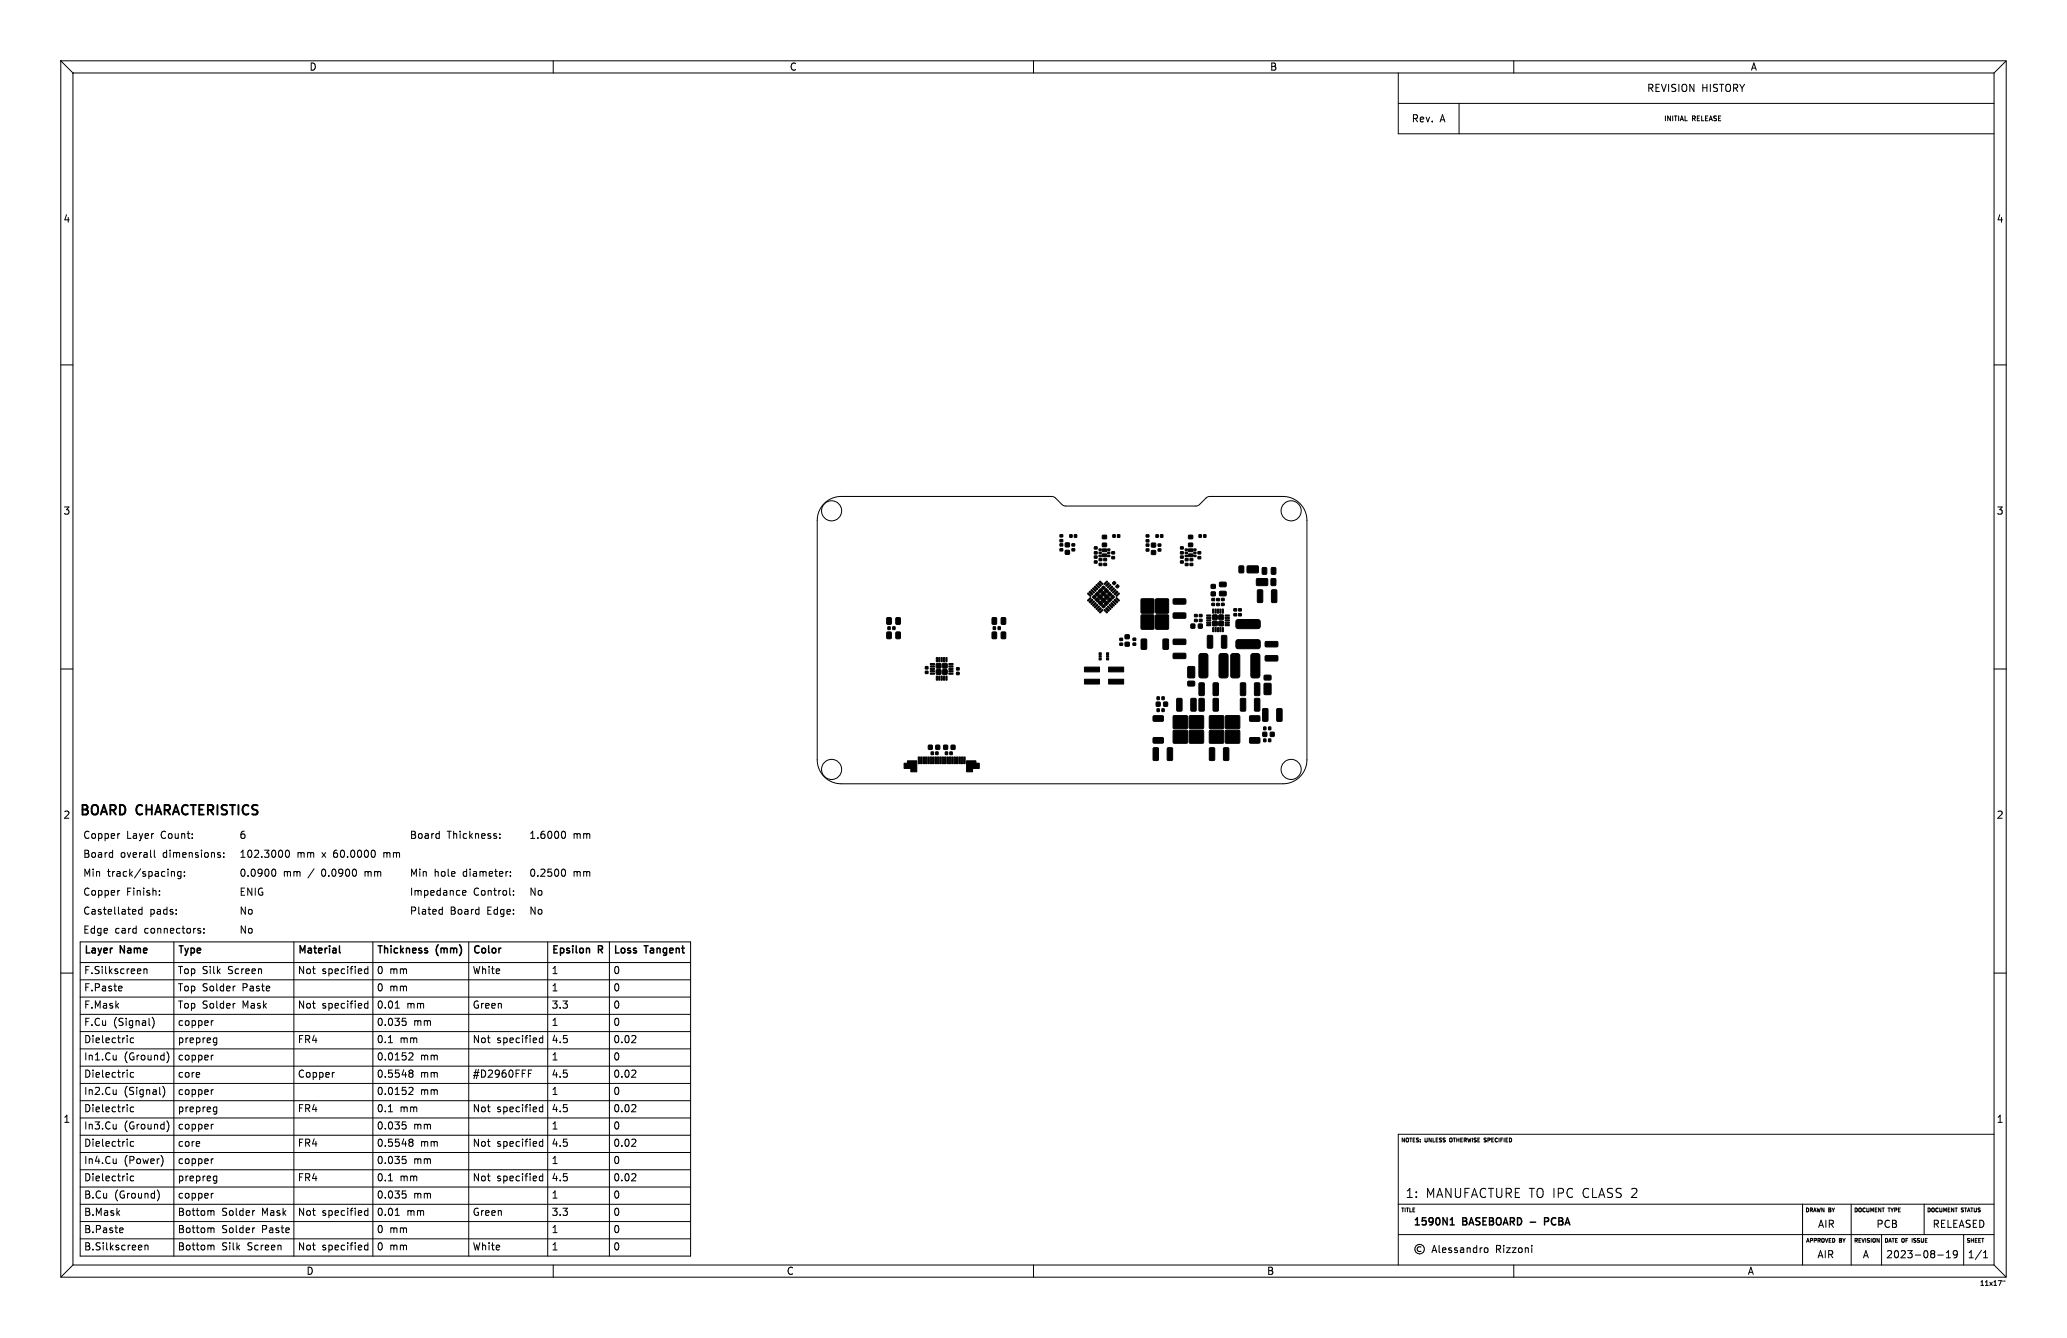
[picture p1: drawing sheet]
<svg xmlns="http://www.w3.org/2000/svg" width="432mm" height="279mm" viewBox="0 0 432 279" stroke-linecap="round" stroke-linejoin="round" font-family="sans-serif">
<defs><g id="words">
<g font-size="2.8">
<text x="16.5" y="171.2">BOARD</text>
<text x="28.6" y="171.2">CHARACTERISTICS</text>
</g>
<g font-size="2.7">
<text x="293.5" y="250.3">1:</text>
<text x="297.8" y="250.3">MANUFACTURE TO IPC CLASS 2</text>
</g>
<g font-size="2.1">
<text x="64.6" y="14.9">D</text>
<text x="164.9" y="14.9">C</text>
<text x="265.2" y="14.9">B</text>
<text x="365.7" y="14.9">A</text>
<text x="344" y="19.4">REVISION HISTORY</text>
<text x="294.2" y="25.7">Rev.</text>
<text x="300.1" y="25.7">A</text>
<text x="13.2" y="46.7">4</text>
<text x="417" y="46.7">4</text>
<text x="13.2" y="107.7">3</text>
<text x="417" y="107.7">3</text>
<text x="13.2" y="171.2">2</text>
<text x="417" y="171.2">2</text>
<text x="17.3" y="179.6">Board</text>
<text x="17.3" y="175.6">Copper</text>
<text x="25.2" y="179.6">overall</text>
<text x="26.5" y="175.6">Layer</text>
<text x="33.9" y="175.6">Count:</text>
<text x="34.3" y="179.6">dimensions:</text>
<text x="49.9" y="175.6">6</text>
<text x="49.9" y="179.6">102.3000</text>
<text x="62.1" y="179.6">mm</text>
<text x="67.5" y="179.6">x</text>
<text x="70.2" y="179.6">60.0000</text>
<text x="80.9" y="179.6">mm</text>
<text x="85.5" y="175.6">Board</text>
<text x="93.4" y="175.6">Thickness:</text>
<text x="110.4" y="175.6">1.6000</text>
<text x="119.7" y="175.6">mm</text>
<text x="17.3" y="183.5">Min</text>
<text x="22.5" y="183.5">track/spacing:</text>
<text x="49.9" y="183.5">0.0900</text>
<text x="59.2" y="183.5">mm</text>
<text x="64.7" y="183.5">/</text>
<text x="67.7" y="183.5">0.0900</text>
<text x="77" y="183.5">mm</text>
<text x="85.5" y="183.5">Min</text>
<text x="90.7" y="183.5">hole</text>
<text x="97" y="183.5">diameter:</text>
<text x="110.4" y="183.5">0.2500</text>
<text x="119.7" y="183.5">mm</text>
<text x="17.3" y="191.4">Castellated</text>
<text x="17.3" y="187.5">Copper</text>
<text x="26.5" y="187.5">Finish:</text>
<text x="31.3" y="191.4">pads:</text>
<text x="49.9" y="191.4">No</text>
<text x="49.9" y="187.5">ENIG</text>
<text x="85.5" y="191.4">Plated</text>
<text x="85.5" y="187.5">Impedance</text>
<text x="94.1" y="191.4">Board</text>
<text x="98.9" y="187.5">Control:</text>
<text x="102" y="191.4">Edge:</text>
<text x="110.4" y="187.5">No</text>
<text x="110.4" y="191.4">No</text>
<text x="17.3" y="195.4">Edge</text>
<text x="24" y="195.4">card</text>
<text x="30.4" y="195.4">connectors:</text>
<text x="49.9" y="195.4">No</text>
<text x="17.5" y="199.8">Layer</text>
<text x="17.5" y="203.5">F.Silkscreen</text>
<text x="25.2" y="199.8">Name</text>
<text x="37.1" y="199.8">Type</text>
<text x="37.1" y="203.5">Top Silk</text>
<text x="47.4" y="203.5">Screen</text>
<text x="62.1" y="199.8">Material</text>
<text x="62.1" y="203.5">Not</text>
<text x="67.1" y="203.5">specified</text>
<text x="78.6" y="203.5">0 mm</text>
<text x="78.6" y="199.8">Thickness</text>
<text x="91.2" y="199.8">(mm)</text>
<text x="98.7" y="199.8">Color</text>
<text x="98.7" y="203.5">White</text>
<text x="115.2" y="199.8">Epsilon</text>
<text x="115.2" y="203.5">1</text>
<text x="125.1" y="199.8">R</text>
<text x="128.1" y="203.5">0</text>
<text x="128.1" y="199.8">Loss</text>
<text x="134.8" y="199.8">Tangent</text>
<text x="17.5" y="207.2">F.Paste</text>
<text x="37.1" y="207.2">Top Solder</text>
<text x="50.4" y="207.2">Paste</text>
<text x="78.6" y="207.2">0 mm</text>
<text x="115.2" y="207.2">1</text>
<text x="128.1" y="207.2">0</text>
<text x="17.5" y="210.8">F.Mask</text>
<text x="17.5" y="214.4">F.Cu</text>
<text x="23.5" y="214.4">(Signal)</text>
<text x="37.1" y="210.8">Top Solder</text>
<text x="37.1" y="214.4">copper</text>
<text x="50.4" y="210.8">Mask</text>
<text x="62.1" y="210.8">Not</text>
<text x="67.1" y="210.8">specified</text>
<text x="78.6" y="210.8">0.01</text>
<text x="78.6" y="214.4">0.035</text>
<text x="84.8" y="210.8">mm</text>
<text x="86.2" y="214.4">mm</text>
<text x="98.7" y="210.8">Green</text>
<text x="115.2" y="210.8">3.3</text>
<text x="115.2" y="214.4">1</text>
<text x="128.1" y="210.8">0</text>
<text x="128.1" y="214.4">0</text>
<text x="17.5" y="218">Dielectric</text>
<text x="17.5" y="221.6">In1.Cu</text>
<text x="25.7" y="221.6">(Ground)</text>
<text x="37.1" y="218">prepreg</text>
<text x="37.1" y="221.6">copper</text>
<text x="62.1" y="218">FR4</text>
<text x="78.6" y="221.6">0.0152</text>
<text x="78.6" y="218">0.1</text>
<text x="83.4" y="218">mm</text>
<text x="87.6" y="221.6">mm</text>
<text x="98.7" y="218">Not</text>
<text x="103.6" y="218">specified</text>
<text x="115.2" y="221.6">1</text>
<text x="115.2" y="218">4.5</text>
<text x="128.1" y="221.6">0</text>
<text x="128.1" y="218">0.02</text>
<text x="17.5" y="225.2">Dielectric</text>
<text x="37.1" y="225.2">core</text>
<text x="62.1" y="225.2">Copper</text>
<text x="78.6" y="225.2">0.5548</text>
<text x="87.6" y="225.2">mm</text>
<text x="98.7" y="225.2">#D2960FFF</text>
<text x="115.2" y="225.2">4.5</text>
<text x="128.1" y="225.2">0.02</text>
<text x="17.5" y="232.4">Dielectric</text>
<text x="17.5" y="228.8">In2.Cu</text>
<text x="25.7" y="228.8">(Signal)</text>
<text x="37.1" y="232.4">prepreg</text>
<text x="37.1" y="228.8">copper</text>
<text x="62.1" y="232.4">FR4</text>
<text x="78.6" y="232.4">0.1</text>
<text x="78.6" y="228.8">0.0152</text>
<text x="83.4" y="232.4">mm</text>
<text x="87.6" y="228.8">mm</text>
<text x="98.7" y="232.4">Not</text>
<text x="103.6" y="232.4">specified</text>
<text x="115.2" y="228.8">1</text>
<text x="115.2" y="232.4">4.5</text>
<text x="128.1" y="228.8">0</text>
<text x="128.1" y="232.4">0.02</text>
<text x="13.2" y="234.7">1</text>
<text x="17.5" y="236">In3.Cu</text>
<text x="17.5" y="239.6">Dielectric</text>
<text x="25.7" y="236">(Ground)</text>
<text x="37.1" y="236">copper</text>
<text x="37.1" y="239.6">core</text>
<text x="62.1" y="239.6">FR4</text>
<text x="78.6" y="236">0.035</text>
<text x="78.6" y="239.6">0.5548</text>
<text x="86.2" y="236">mm</text>
<text x="87.6" y="239.6">mm</text>
<text x="98.7" y="239.6">Not</text>
<text x="103.6" y="239.6">specified</text>
<text x="115.2" y="236">1</text>
<text x="115.2" y="239.6">4.5</text>
<text x="128.1" y="239.6">0.02</text>
<text x="128.1" y="236">0</text>
<text x="417" y="234.7">1</text>
<text x="17.5" y="243.2">In4.Cu</text>
<text x="25.7" y="243.2">(Power)</text>
<text x="37.1" y="243.2">copper</text>
<text x="78.6" y="243.2">0.035</text>
<text x="86.2" y="243.2">mm</text>
<text x="115.2" y="243.2">1</text>
<text x="128.1" y="243.2">0</text>
<text x="17.5" y="250.4">B.Cu</text>
<text x="17.5" y="246.8">Dielectric</text>
<text x="23.7" y="250.4">(Ground)</text>
<text x="37.1" y="246.8">prepreg</text>
<text x="37.1" y="250.4">copper</text>
<text x="62.1" y="246.8">FR4</text>
<text x="78.6" y="250.4">0.035</text>
<text x="78.6" y="246.8">0.1</text>
<text x="83.4" y="246.8">mm</text>
<text x="86.2" y="250.4">mm</text>
<text x="98.7" y="246.8">Not</text>
<text x="103.6" y="246.8">specified</text>
<text x="115.2" y="246.8">4.5</text>
<text x="115.2" y="250.4">1</text>
<text x="128.1" y="246.8">0.02</text>
<text x="128.1" y="250.4">0</text>
<text x="17.5" y="257.6">B.Paste</text>
<text x="17.5" y="254">B.Mask</text>
<text x="37.1" y="257.6">Bottom</text>
<text x="37.1" y="254">Bottom</text>
<text x="46.1" y="257.6">Solder</text>
<text x="46.1" y="254">Solder</text>
<text x="54.4" y="257.6">Paste</text>
<text x="54.4" y="254">Mask</text>
<text x="62.1" y="254">Not</text>
<text x="67.1" y="254">specified</text>
<text x="78.6" y="254">0.01</text>
<text x="78.6" y="257.6">0 mm</text>
<text x="84.8" y="254">mm</text>
<text x="98.7" y="254">Green</text>
<text x="115.2" y="257.6">1</text>
<text x="115.2" y="254">3.3</text>
<text x="128.1" y="257.6">0</text>
<text x="128.1" y="254">0</text>
<text x="295.2" y="256.3">1590N1</text>
<text x="305.6" y="256.3">BASEBOARD -</text>
<text x="323.9" y="256.3">PCBA</text>
<text x="379.7" y="256.6">AIR</text>
<text x="391.9" y="256.6">PCB</text>
<text x="403.6" y="256.6">RELEASED</text>
<text x="17.5" y="261.2">B.Silkscreen</text>
<text x="37.1" y="261.2">Bottom</text>
<text x="46.1" y="261.2">Silk</text>
<text x="51.4" y="261.2">Screen</text>
<text x="62.1" y="261.2">Not</text>
<text x="67.1" y="261.2">specified</text>
<text x="78.6" y="261.2">0 mm</text>
<text x="98.7" y="261.2">White</text>
<text x="115.2" y="261.2">1</text>
<text x="128.1" y="261.2">0</text>
<text x="312.5" y="261.8">Rizzoni</text>
<text x="379.6" y="262.9">AIR</text>
<text x="389.1" y="262.9">A</text>
<text x="394" y="262.9">2023-08-19</text>
<text x="411" y="262.9">1/1</text>
<text x="63.9" y="266.4">D</text>
<text x="164.3" y="266.4">C</text>
<text x="264.6" y="266.4">B</text>
<text x="365" y="266.4">A</text>
</g>
<g font-size="1.4">
<text x="347.6" y="25.3">INITIAL</text>
<text x="353.5" y="25.3">RELEASE</text>
<text x="413.5" y="268.7">11x17&quot;</text>
</g>
<g font-size="1.1">
<text x="292.6" y="238.7">NOTES:</text>
<text x="297.7" y="238.7">UNLESS</text>
<text x="303.2" y="238.7">OTHERWISE SPECIFIED</text>
<text x="292.6" y="253.3">TITLE</text>
<text x="377.1" y="253.3">DRAWN BY</text>
<text x="387.3" y="253.3">DOCUMENT</text>
<text x="394.5" y="253.3">TYPE</text>
<text x="402.5" y="253.3">DOCUMENT</text>
<text x="409.8" y="253.3">STATUS</text>
<text x="377.2" y="259.7">APPROVED</text>
<text x="384.2" y="259.7">BY</text>
<text x="387.3" y="259.7">REVISION</text>
<text x="393.6" y="259.7">DATE OF</text>
<text x="399.7" y="259.7">ISSUE</text>
<text x="410.7" y="259.7">SHEET</text>
</g>
</g></defs>
<g fill="none" stroke="#000" stroke-width=".21">
<path d="M12.7 12.7h406.4v254h-406.4zM12.7 12.7l2.5 2.5M15.2 15.2h401.4v249h-401.4zM115.6 12.7v2.5M215.9 12.7v2.5M292.1 15.2v12.7h124.5M316.2 12.7v2.5M419.1 12.7l-2.5 2.5M292.1 21.6h124.5M299.2 25.3v.2M304.8 21.6v6.3M12.7 76.2h2.5"/>
<path d="M416.6 76.2h2.5M172.3 105.1a5 5 0 0 1 3.4-1.4h44l.6 .1 1.6 1.6 .7 .3h27.2l.6-.2 1.7-1.6 .6-.2h15.3a5 5 0 0 1 5 5v50a5 5 0 0 1-5 5h-92.3a5 5 0 0 1-5-5v-50a5 5 0 0 1 1.6-3.6zM12.7 139.7h2.5M416.6 139.7h2.5M23.4 178l.1 .1M23.5 177.5v1.5M23.5 179h-.1M25 174.1h-.3M32.2 177.5v1.3l.3 .2M45.9 178.5l.2 .2-.2 .3M45.9 178l.1 .1M46.7 178.9v.1"/>
<path d="M46.7 178.1v.1M59.8 177.6l.2-.1a.8 .8 0 0 1 .5 .8 .8 .8 0 0 1-.5 .7 1 1 0 0 1-.2-1.4zM78.3 177.8v.9M80.2 178v1M80.4 178l-.2 .2M91.6 174.1h.2M91.8 173.6v1.5M91.8 175l-.2 .1M104.4 174.9v.2M104.4 174.1v.2M117.4 173.7l.2-.1a.8 .8 0 0 1 .6 .7 .8 .8 0 0 1-.6 .8l-.2-.2M16.8 196.7h127.5v65.6h-127.5z"/>
<path d="M25 185.9l-.3 .1M28.3 190l.1 .3-.7 .1M29.7 189.4v1.5M29.7 190l-.5-.1-.2 .3 .1 .6h.6M33.3 186v.2M33.3 186.8v.1M35.9 182.1h.5l.1 .9M36.3 196.7v65.6M37.8 182.1l-.4-.1-.3 .3 .1 .6h.6M37.8 182v1.2l-.3 .3-.3-.1M38.5 182.8v.2M38.5 182.1v.1"/>
<path d="M41.7 194.4l.3 .2-.3 .3M41.7 193.9h.2M42.6 194.7v.2M42.6 193.9v.2M56.9 181.6l.2-.1a.8 .8 0 0 1 .5 .7 .8 .8 0 0 1-.5 .8l-.2-.2M61.4 196.7v65.6M76.3 182v1M76.5 182l-.2 .1M77.9 196.7v65.6M92 189.9l.4 .1M92.4 190.8l-.4 .1M92.4 189.4v1.5"/>
<path d="M96.6 186.4l.7-.1v-.3l-.5-.1-.2 .3 .1 .7h.6M97.9 196.7v65.6M106.6 182.8v.2M106.6 182.1v.1M107.3 186.8v.1M107.3 186v.2M114.4 196.7v65.6M117.4 181.6l.2-.1a.8 .8 0 0 1 .6 .7 .8 .8 0 0 1-.6 .8l-.2-.2M127.3 196.7v65.6M12.7 203.2h2.5M16.8 208.2h127.5M16.8 204.6h127.5"/>
<path d="M16.8 215.4h127.5M16.8 211.8h127.5M16.8 201h127.5M16.8 219h127.5M25.3 205.9l.2 .4-.7 .1M25.4 206.8l-.1 .1M27.9 216.8l-.4-.1-.3 .3 .2 .7h.5M30.1 202.5l.2-.2 .3 .1 .1 .9M30.1 202.3v1M31.2 214.1h.2M31.8 212.4a1.72 1.72 0 0 1 0 2.3M34.9 219.6a1.72 1.72 0 0 1 0 2.3"/>
<path d="M44.6 213.1l-.5 .3M44.9 216.7l.4 .1M45.3 216.7v1.3l-.2 .2h-.3M45.3 217.7h-.4M49.1 205.9l-.3 .2M49.1 209.5l-.3 .2M54.6 202.4v.9M56.3 206l.1 .3-.8 .1M76.9 201.8v1.5M76.9 209v1.5M76.9 202.4l-.5-.1-.3 .3 .2 .6h.6M76.9 209.6l-.5-.1-.3 .3 .2 .7h.6"/>
<path d="M81.1 217.7h.9M82.6 210.5h.8M84.1 212.6h.7M84.2 213.2h.4l.3 .3-.1 .5-.6 .1M85.6 219.8l.5 .1 .2 .4-.9 1h.9M113.4 216.8l-.4-.1-.3 .3 .1 .7h.6M113.4 216.2v1.5M132.7 216.3l.1 .2v.4l-.9 .8h.9M416.6 203.2h2.5M16.8 226.2h127.5M16.8 237.1h127.5M16.8 233.5h127.5"/>
<path d="M16.8 229.8h127.5M16.8 222.6h127.5M24.3 220.3v1M24.3 227.6v1M24.3 234.8v1M24.3 235.6l-.1 .1M24.3 228.4l-.1 .1M24.3 221.2l-.1 .1M27.9 238.4h-.4l-.3 .3 .2 .6h.5M27.9 231.2h-.4l-.3 .2 .2 .7h.5M27.9 224h-.4l-.3 .2 .2 .7h.5M33.4 228.5l.2 .1"/>
<path d="M34 226.8a1.72 1.72 0 0 1 0 2.3M34.9 234.1a1.72 1.72 0 0 1 0 2.2M44.6 220.3l-.5 .3M44.6 234.8l-.5 .3M44.6 227.6l-.5 .2M44.9 231.2h.4M45.3 231.2v1.2l-.2 .2-.3 .1M45.3 232.1l-.4 .1M69.7 224h.2M81.1 232.2h.9M84.1 234.3h.7M84.2 234.8h.4l.3 .3-.1 .5-.6 .2"/>
<path d="M85.6 237.9h.4l.2 .1 .1 .2-.3 .3M85.6 223.5h.4l.2 .1 .1 .2-.3 .3M85.6 238.4l.1 .1M85.6 224l.1 .1M85.6 227.1h.5l.2 .4-.9 1.1h.9M85.7 238.5h.3M85.7 238.5l-.1 .1M85.7 224.1h.3M85.7 224.1l-.1 .1M86 238.5l.3 .3-.1 .4-.2 .2-.4-.1M86 224.1l.3 .3-.1 .4-.2 .2-.4-.1M110.4 224.2h.5"/>
<path d="M110.4 223.5h.7M113.4 230.7v1.5M113.4 237.9v1.5M113.4 231.2h-.4l-.3 .2 .1 .7h.6M113.4 238.4h-.4l-.3 .3 .1 .6h.6M132.7 237.9l.1 .3v.3l-.9 .9h.9M132.7 223.5l.1 .2v.4l-.9 .9h.9M132.7 230.7l.1 .2v.4l-.9 .9h.9M416.6 236.9h-124.5v27.3M16.8 251.5h127.5M16.8 255.1h127.5M16.8 240.7h127.5"/>
<path d="M16.8 247.9h127.5M16.8 244.3h127.5M16.8 258.7h127.5M24.3 242v1M24.3 242.8l-.1 .1M25.2 256.4l.4 .1 .1 .3-.7 .1M25.6 257.3l-.4 .1M27.9 245.7l-.4-.1-.3 .3 .2 .6h.5M32.9 248.5a1.72 1.72 0 0 1 0 2.3M33.6 241.3a1.72 1.72 0 0 1 0 2.3M44.3 256.4l.4 .2v.8M44.3 252.8l.4 .2v.8"/>
<path d="M44.6 242l-.5 .3M44.6 249.2l-.5 .3M44.9 245.6l.4 .1M45.3 245.6v1.2l-.2 .2-.3 .1M45.3 246.5l-.4 .1M53.2 256.4l-.3 .1M53.2 252.8l-.3 .1M60.4 256.5v.3l-.7 .1M76.9 252.3v1.5M76.9 259.5v1.5M76.9 252.9l-.5-.1-.3 .3 .2 .6h.6M81.1 246.6h.9"/>
<path d="M82.6 253.8h.8M84.1 248.7h.7M84.1 241.5h.7M84.2 242.1h.4l.3 .2-.1 .5-.6 .2M84.2 249.3h.4l.3 .2-.2 .6-.5 .1M113.4 245.1v1.5M113.4 245.7l-.4-.1-.3 .3 .1 .6h.6M132.7 245.2l.1 .2v.3l-.9 .9h.9M292.1 257.8h124.5M292.1 251.5h124.5M376.6 251.5v12.7M386.7 251.5v12.7"/>
<path d="M393.1 257.8v6.4M399.5 258.6v.8M402 251.5v6.3M410.2 257.8v6.4M15.2 264.2l-2.5 2.5M30.3 260v1M30.3 260.2l.2-.2 .4 .1v.9M44.3 260l.4 .2v.8M58.6 260.1l.1 .9M76.9 260.1l-.5-.1-.3 .3 .2 .6h.6M115.6 264.2v2.5M215.9 264.2v2.5"/>
<path d="M296.8 260.4a.52 .52 0 0 0-.8 .4 .52 .52 0 0 0 .8 .5M299.1 261.6l.5-1.5 .5 1.5M299.3 261.1h.7M300.6 260.1v1.2l.2 .3M301.3 261.1l.8-.2-.1-.3h-.4l-.3 .2 .1 .7h.6M303.2 260.6h-.4l-.2 .2 .1 .2 .5 .1v.4h-.6M304.4 260.6h-.3l-.3 .2 .1 .2 .5 .1v.4h-.6M305.1 260.6h.6l.1 1M305.8 260.9l-.5 .1-.2 .2 .2 .4 .5-.1M306.5 260.7l.2-.1h.4v1M306.5 260.6v1M308.5 260.6h-.4l-.3 .2 .1 .7h.6"/>
<path d="M308.5 260.1v1.5M309.2 260.6v1M309.6 260.6l-.4 .2M310.2 260.6h.4l.2 .2v.5l-.2 .3-.4-.1-.1-.2zM316.2 264.2v2.5M320 260.1v.1M320 260.6v1M404.8 262.1h1.2M406.6 262.7h.9M406.6 261.6l.4-.4v1.5M408.9 261.8l-.3 .3h-.3l-.3-.3 .2-.6h.4l.2 .1a.99 .99 0 0 1-.3 1.4h-.3M414.4 262.7h.8"/>
<path d="M414.4 261.6l.4-.4v1.5M416.6 264.2l2.5 2.5M418.4 267.4v.2M418.8 267.4v.2"/>
<circle cx="173.7" cy="106.7" r="2.1"/>
<circle cx="269.7" cy="106.7" r="2.1"/>
<circle cx="173.7" cy="160.7" r="2.1"/>
<circle cx="269.7" cy="160.7" r="2.1"/>
<circle cx="296.6" cy="260.8" r="1"/>
</g>
<g fill="none" stroke="#000" stroke-width=".3">
<path d="M18.1 197.5v1.5M23.3 198h.2M26 197.5v1.5l-.9-1.5v1.5M37.4 197.5h.9M37.8 197.5v1.5M62.7 199v-1.5l.5 1.1 .5-1.1v1.5M65.8 197.5v1.3M68.8 197.5v.1M70.1 198.1l.1 .9M70.2 198.9l-.1 .1M70.2 198.4h-.1M70.9 197.5v1.3l.2 .2"/>
<path d="M79 197.5h.8M79.4 197.5v1.5M80.3 197.5v1.5M81.7 197.5v.1M83.7 197.5v1.5M88.7 198.3l.6 .4-.2 .3-.4-.1M89.3 198.1l-.4-.1-.2 .2M91.6 197.3l-.3 .4M96 197.3l.3 .4M100.1 197.6l-.4-.1-.4 .2M102.1 197.5v1.3M104.7 198l-.3 .1"/>
<path d="M116.4 197.5h-.7v1.5M119.7 197.5v.1M120.4 197.5v1.3M122.6 198.1h.5l.1 .9M125.8 197.6l-.8-.1v1.5M128.6 197.5v1.5M134.5 197.5h.9M135 197.5v1.5M142.6 197.5v1.3M302.9 255.8h.9M302.9 254.7l.5-.4v1.5M323.4 254.4l-.7-.1v1.5"/>
<path d="M323.4 255l-.7 .1"/>
</g>
<g fill="#000" stroke="#000" stroke-width=".21">
<path d="M221.4 114.6h.6v.4h-.6zM221.4 113.6h.6v.4h-.6zM221.4 111.7h.6v.4h-.6zM221.4 112.7h.6v.4h-.6zM222.6 114.9h.8v.8h-.8zM222.6 113.4h.8v.8h-.8zM223.5 111.7h.5v.5h-.5zM223.9 113.6h.6v.4h-.6zM223.9 114.6h.6v.4h-.6zM224.4 111.7h.5v.5h-.5zM228.6 117.1h.6v.5h-.6zM228.6 116.1h.6v.5h-.6z"/>
<path d="M228.6 115.2h.6v.5h-.6zM228.6 114.2h.6v.4h-.6zM229.6 114.6h.4l.1 .3-.5 .1zM229.6 115.3h.4l.1 .3h-.5zM229.6 115.9h.4l.1 .3-.5 .1zM229.6 116.6h.6v.5h-.6zM229.6 117.6h.6v.5h-.6zM230.3 114.7l.8-.1 .1 .5-.9 .1zM230.3 115.7h.8l.1 .5h-.9zM230.6 117.6h.6v.5h-.6zM230.6 116.6h.6v.5h-.6zM230.3 111.8h.8v.7h-.8z"/>
<path d="M230.3 113.4h.8v.7h-.8zM231.4 115.9h.4l.1 .3-.5 .1zM231.4 115.3h.4l.1 .3h-.5zM231.4 114.6h.4l.1 .3-.5 .1zM232.3 115.2h.5v.5h-.5zM232.3 116.2h.5v.5h-.5zM232.5 111.7h.5v.5h-.5zM233.4 111.7h.5v.5h-.5zM239.4 114.6h.6v.5h-.6zM239.4 113.6h.6v.5h-.6zM239.4 111.7h.6v.4h-.6zM239.4 112.7h.6v.5h-.6z"/>
<path d="M240.6 115h.8v.8h-.8zM240.6 113.4h.8v.8h-.8zM241.5 111.7h.5v.5h-.5zM241.9 113.6h.6v.5h-.6zM241.9 114.6h.6v.5h-.6zM242.4 111.7h.5v.5h-.5zM246.6 115.2h.6v.5h-.6zM246.6 114.2h.6v.4h-.6zM246.6 117.1h.6v.5h-.6zM246.6 116.1h.6v.5h-.6zM247.6 114.6h.4l.1 .3-.5 .1zM247.6 115.3h.4l.1 .3h-.5z"/>
<path d="M247.6 115.9h.4l.1 .3-.5 .1zM247.6 116.6h.6v.5h-.6zM247.6 117.6h.6v.5h-.6zM248.3 114.7l.8-.1 .1 .5-.9 .1zM248.3 115.7h.8l.1 .5h-.9zM248.6 117.6h.6v.5h-.6zM248.6 116.6h.6v.5h-.6zM248.3 111.8h.8v.7h-.8zM248.3 113.4h.8v.7h-.8zM249.4 115.9h.4l.1 .3-.5 .1zM249.4 115.3h.4l.1 .3h-.5zM249.4 114.6h.4l.1 .3-.5 .1z"/>
<path d="M250.3 115.2h.5v.5h-.5zM250.3 116.2h.5v.5h-.5zM250.5 111.7h.5v.5h-.5zM251.4 111.7h.5v.5h-.5zM258.9 118.2l.7-.1 .2 .2v1.1l-.1 .2h-.7l-.2-.1zM260.6 118.2h2.1l.2 .2v1.1l-.3 .1h-2l-.1-.2zM263.7 118.6l.7-.1 .2 .1v1.1l-.1 .2h-.6l-.2-.1zM265.6 118.6l.7-.1 .2 .1v1.1l-.1 .2h-.6l-.2-.1zM185.3 129l.7-.1 .2 .2v1l-.1 .3h-.6l-.3-.2zM185.5 130.9h.5v.6h-.5zM185.3 132l.7-.1 .2 .2v1l-.1 .3h-.6l-.3-.2zM186.5 130.9h.5v.6h-.5z"/>
<path d="M187.2 129l.7-.1 .2 .2v1l-.1 .3h-.6l-.3-.2zM187.2 132l.7-.1 .2 .2v1l-.1 .3h-.6l-.3-.2zM193.3 139.2h.5v.5h-.5zM194.4 138.6l.8-.1v.3h-.8zM194.4 139.1l.8-.1v.3h-.8zM194.4 139.6l.8-.1v.3h-.8zM195.6 138.6h.9v.9h-.9zM195.6 137.3h.2v.9l-.2-.1zM196.1 137.3h.2v.9l-.2-.1zM196.6 137.3h.2v.9l-.2-.1zM196.9 138.6h.9v.9h-.9zM197.1 137.3h.2v.9l-.2-.1z"/>
<path d="M197.6 137.3h.2v.9l-.2-.1zM198.2 139.6l.9-.1v.3h-.8zM198.2 139.1l.9-.1v.3h-.8zM198.2 138.6l.9-.1v.3h-.8zM199.8 139.4h.6v.5h-.6zM207.3 129l.7-.1 .2 .2v1l-.1 .3h-.6l-.3-.2zM207.3 132l.7-.1 .2 .2v1l-.1 .3h-.6l-.3-.2zM207.5 130.9h.5v.6h-.5zM208.5 130.9h.5v.6h-.5zM209.2 129l.7-.1 .2 .2v1l-.1 .3h-.6l-.3-.2zM209.2 132l.7-.1 .2 .2v1l-.1 .3h-.6l-.3-.2zM227.2 123.9l.2-.1 .5 .6-.2 .1z"/>
<path d="M227.7 124.8l.2 .2-.6 .5-.1-.1zM227.6 123.5l.7 .5-.1 .2-.6-.5zM228.1 125.2l.2 .1-.6 .6-.2-.2zM227.9 123.2l.2-.1 .5 .6-.2 .1zM227.9 126l.6-.5 .1 .1-.5 .6zM228.5 124.3l.4 .3-.3 .4-.4-.3zM228.4 122.8l.6 .5-.1 .2-.6-.6zM228.3 126.4l.5-.6 .2 .2-.6 .6zM228.8 124.1l.5-.5 .3 .3-.4 .6zM228.7 122.4l.6 .5-.1 .2-.6-.5zM228.6 126.7l.6-.5 .1 .1-.5 .6zM228.8 125.1l.4-.2 .4 .5-.3 .3z"/>
<path d="M229 122.2l.1-.1 .6 .6-.2 .1zM229 127.1l.5-.5 .2 .1-.6 .6zM226.5 139.3h3.2v1h-3.2zM229.9 122.9l.4 .4-.5 .5-.3-.4zM229.6 136.3h.4v.4h-.4zM229.6 137.4h.4v.4h-.4zM229.6 136.9h.4v.3h-.4zM229.4 121.7l.6 .5-.1 .2-.6-.5zM229.9 126.9l.1 .2-.6 .5-.1-.1zM229.7 125.6h.2l.4 .4-.3 .4-.5-.5zM229.7 124.2h.3l.3 .5-.5 .5-.5-.5zM229.7 121.4h.2l.5 .6-.2 .1z"/>
<path d="M229.7 127.8l.5-.5 .2 .1-.6 .6zM230.2 126.5l.4-.2 .3 .3-.4 .4zM230.2 122.7l.3-.3 .4 .4-.5 .3zM230.4 123.5h.3l.3 .5-.5 .4-.5-.4zM230.4 124.9h.2l.4 .4-.4 .5-.6-.3zM231.1 125.6h.2l.3 .3-.6 .5-.3-.4zM231 122.9l.6 .5-.3 .4-.6-.4zM231.2 121.4l.2 .1-.6 .6-.2-.2zM230.7 127.3l.7 .5-.1 .2-.6-.5zM231.2 137.4h.4v.4h-.4zM231.2 136.3h.4v.4h-.4zM231.2 136.9h.4v.3h-.4z"/>
<path d="M231.1 124.2h.3l.3 .5-.5 .5-.5-.5zM231 122.2l.6-.5 .1 .1-.5 .6zM231 127l.2-.1 .5 .6-.2 .1zM231.5 125.3l.4-.4 .4 .3-.5 .5-.4-.3zM231.7 123.6l.6 .5-.3 .4-.6-.4zM231.4 122.6l.5-.6 .2 .2-.6 .6zM231.4 126.6l.7 .5-.1 .2-.6-.6zM232.2 122.4l.2 .2-.6 .5-.1-.1zM231.8 126.2l.6 .5-.1 .2-.6-.5zM232.2 124.5l.3-.2 .3 .4-.4 .3-.2-.2zM232.7 121.4h.2l.2 .3-.4 .4-.3-.3zM232.1 123.3l.5-.5 .2 .1-.6 .6z"/>
<path d="M232.1 126l.1-.1 .6 .6-.2 .1zM233 123.1l.1 .2-.6 .5-.1-.1zM232.5 125.5l.6 .5-.1 .2-.6-.5zM233.1 122.4l.3-.3 .4 .3-.4 .4-.3-.2zM232.8 124l.5-.5 .2 .1-.6 .6zM232.8 125.2h.2l.5 .6-.2 .1zM233.1 124.4l.6-.6 .1 .1-.5 .7zM233.2 124.8l.6 .5-.1 .2-.6-.5zM233.9 133.3h.6v.4h-.6zM233.9 134.3h.6v.5h-.6zM231.6 139.3h3.1v1h-3.1zM235.1 132.6h.8v.8h-.8z"/>
<path d="M235.1 134.1h.8v.8h-.8zM236.7 134.3h.6v.4h-.6zM236.7 133.3h.6v.4h-.6zM238.4 128.4h2.6v2.9h-2.6zM238.4 125.1h2.6v2.9h-2.6zM238.4 133.5l.9-.1 .2 .2 .1 1.8-.2 .2h-.8l-.2-.1zM241.5 128.4h2.6v2.9h-2.6zM241.5 125.1h2.6v2.9h-2.6zM243 133.5l.9-.1 .2 .2v1.8l-.1 .2h-.8l-.3-.1zM245.1 136.5l2.5-.1 .1 .2v.8l-.2 .1h-2.3l-.2-.2zM245.1 133.5h2.5l.1 .2v.7l-.2 .2h-2.3l-.2-.3zM245.1 128h2.5l.1 .2v.8l-.2 .1h-2.3l-.2-.2z"/>
<path d="M245.1 125.1l2.5-.1 .1 .3v.7l-.2 .2h-2.3l-.2-.3zM248.8 130.3h.8v.9h-.8zM249.5 129.3h.6v.5h-.6zM249.5 128.3h.6v.5h-.6zM250.4 130.3h.7v.9h-.7zM250.5 128.3h.6v.5h-.6zM250.5 129.3h.6v.5h-.6zM252.1 128.4h.8v.2l-.8 .1zM252.1 128.9h.8v.2l-.8 .1zM252.1 129.4h.8v.2l-.8 .1zM252.1 129.9h.8v.2l-.8 .1zM252.1 130.4h.8v.2l-.8 .1z"/>
<path d="M252.3 132.7h.8l.2 .1v2.3l-.1 .3h-.8l-.2-.2zM253.3 127.2h.3l-.1 .8h-.2zM253.3 131.1h.3l-.1 .8h-.2zM253.2 125h.5v.4h-.5zM253.2 126h.5v.5h-.5zM253 122.1h.9v.7h-.9zM253 123.6h.9v.8h-.9zM253.8 127.2h.3l-.1 .8h-.2zM253.8 131.1h.3l-.1 .8h-.2zM253.3 129.7h.9v.9h-.9zM253.3 128.4h.9v.9h-.9zM254.3 127.2h.3l-.1 .8h-.2z"/>
<path d="M254.3 131.1h.3l-.1 .8h-.2zM254.2 125h.5v.4h-.5zM254.2 126h.5v.5h-.5zM254.8 127.2h.3l-.1 .8h-.2zM254.8 131.1h.3l-.1 .8h-.2zM255.3 127.2h.3l-.1 .8h-.2zM255.3 131.1h.3l-.1 .8h-.2zM254.6 129.7h.9v.9h-.9zM254.6 128.4h.9v.9h-.9zM255.2 125h.5v.4h-.5zM255.2 126h.5v.4h-.5zM254.8 121.6h1.2l.2 .2v.6l-.3 .1h-1l-.2-.2z"/>
<path d="M254.8 123.5h1.2l.2 .2v.6l-.3 .1h-1l-.2-.2zM255.2 132.7h.8l.3 .1v2.3l-.2 .3h-.7l-.2-.2zM256 130.4h.8v.2l-.8 .1zM256 129.9h.8v.2l-.8 .1zM256 129.4h.8v.2l-.8 .1zM256 128.9h.8v.2l-.8 .1zM256 128.4h.8v.2l-.8 .1zM257.2 136.6l.3-.1h1.1l.4 .4v4.2l-.1 .3-.3 .2h-1.1l-.4-.4v-4.3zM257.8 127.1h.5v.5h-.5zM257.8 128.1h.5v.5h-.5zM258.7 128.1h.6v.5h-.6zM258.7 127.1h.6v.5h-.6z"/>
<path d="M261.4 136.6l.3-.1h1.1l.4 .4v4.2l-.1 .3-.3 .2h-1.1l-.4-.4v-4.3zM258.3 129.5l.3-.1h4.3l.4 .4v1.1l-.2 .2-.3 .2h-4.2l-.4-.4v-1.1zM258.3 133.7l.3-.1h4.3l.4 .4v1.1l-.2 .2-.3 .2h-4.2l-.4-.4v-1.1zM262.7 123.2l.9-.1 .2 .2v2.3l-.2 .2h-.7l-.2-.1zM264.3 137l2.5-.1 .2 .2v.8l-.3 .1h-2.3l-.1-.2zM264.3 134h2.5l.2 .2v.7l-.3 .2h-2.3l-.1-.3zM262.5 120.9l2.2-.1 .1 .2v1.1l-.2 .2h-2l-.2-.3zM265.6 120.9l.7-.1 .2 .1v1.1l-.1 .3h-.7l-.2-.2zM265.7 123.2l.8-.1 .2 .2v2.3l-.1 .2h-.8l-.2-.1zM191.8 158.1h.3v1.4h-.3zM192.3 158.1h.3v1.4h-.3zM192.8 158.1h.3v1.4h-.3z"/>
<path d="M193.3 158.1h.3v1.4h-.3zM193.3 140.2h.5v.4h-.5zM193.8 158.1h.3v1.4h-.3zM194 155.6h.7v.9h-.7zM194.3 158.1h.3v1.4h-.3zM194.4 140.1l.8-.1v.3h-.8zM194.4 140.6l.8-.1v.3h-.8zM194.5 157h.5v.6h-.5zM194.8 158.1h.3v1.4h-.3zM195.3 158.1h.3v1.4h-.3zM195.5 157h.5v.6h-.5zM195.5 155.6h.8v.9h-.8z"/>
<path d="M195.6 139.9h.9v.9h-.9zM195.6 141.2h.2v.8h-.2zM195.8 158.1h.3v1.4h-.3zM196.1 141.2h.2v.8h-.2zM196.3 158.1h.3v1.4h-.3zM196.6 141.2h.2v.8h-.2zM196.8 158.1h.3v1.4h-.3zM196.9 139.9h.9v.9h-.9zM197.1 141.2h.2v.8h-.2zM197.3 158.1h.3v1.4h-.3zM197.6 141.2h.2v.8h-.2zM197.8 158.1h.3v1.4h-.3z"/>
<path d="M197.2 155.6h.7v.9h-.7zM197.5 157h.5v.6h-.5zM198.2 140.6l.9-.1v.3h-.8zM198.2 140.1l.9-.1v.3h-.8zM198.3 158.1h.3v1.4h-.3zM198.8 158.1h.3v1.4h-.3zM198.4 157h.5v.6h-.5zM199.3 158.1h.3v1.4h-.3zM198.7 155.6h.8v.9h-.8zM199.8 158.1h.3v1.4h-.3zM199.8 140.4h.6v.5h-.6zM200.3 158.1h.3v1.4h-.3z"/>
<path d="M200.8 158.1h.3v1.4h-.3zM201.3 158.1h.3v1.4h-.3zM201.9 158.9h2v.5h.7v1.1h-1.4v.7h-1.3zM226.5 141.8h3.2v1h-3.2zM231.6 141.8h3.1v1h-3.1zM240.9 149.5h2l.2 .2-.1 .8-.2 .1h-1.8l-.1-.2zM240.9 154.1l2-.1 .2 .2-.1 .8-.2 .2h-1.8l-.1-.3zM241.7 148h.5v.6h-.5zM240.9 156.2l.9-.1 .2 .2v2.3l-.1 .2h-.8l-.2-.1zM241.7 145.5h.5v.6h-.5zM241.6 146.6h.7v.9h-.7zM242.7 148h.5v.6h-.5z"/>
<path d="M242.7 145.5h.5v.6h-.5zM243.1 146.6h.8v.9h-.8zM243.9 156.2l.8-.1 .3 .2v2.3l-.2 .2h-.7l-.3-.1zM245.1 149.5h2.9v2.6h-2.9zM245.1 152.5h2.9v2.6h-2.9zM245.9 145.9l.8-.1 .2 .2v2.3l-.1 .2h-.8l-.2-.1zM248.2 139.2h1.1l.3 .1v2l-.2 .3h-1.1l-.2-.2zM248.2 142.3l1.2-.1 .2 .3v.6l-.3 .2h-1.1l-.1-.3zM248.5 149.5h2.9v2.6h-2.9zM248.5 152.5h2.9v2.6h-2.9zM248.8 145.9l.8-.1 .3 .2v2.3l-.2 .2h-.7l-.2-.1zM250.5 142.6h.8l.3 .1v2.3l-.2 .3h-.7l-.2-.2z"/>
<path d="M250.5 145.9l.8-.1 .3 .2v2.3l-.2 .2h-.7l-.2-.1zM250.6 136.6l.2-.1h1.2l.3 .4v4.2l-.1 .3-.2 .2h-1.2l-.3-.4-.1-4.3zM252.7 156.2l.8-.1 .3 .2v2.3l-.2 .2h-.7l-.3-.1zM253.5 142.6h.8l.2 .1v2.3l-.1 .3h-.8l-.2-.2zM253.5 145.9l.8-.1 .2 .2v2.3l-.1 .2h-.8l-.2-.1zM252.7 152.5h2.9v2.7h-2.9zM252.7 149.5h2.9v2.6h-2.9zM254.8 136.6l.2-.1h1.2l.3 .4v4.2l-.1 .3-.2 .2h-1.2l-.3-.4-.1-4.3zM255.6 156.2l.9-.1 .2 .2v2.3l-.1 .2h-.8l-.2-.1zM256 152.5h2.9v2.7h-2.9zM256 149.5h2.9v2.6h-2.9zM259.2 142.6h.8l.2 .1v2.3l-.1 .3h-.8l-.2-.2z"/>
<path d="M259.2 145.9l.8-.1 .2 .2v2.3l-.1 .2h-.8l-.2-.1zM262.1 142.6h.8l.3 .1v2.3l-.2 .3h-.7l-.2-.2zM262.1 145.9l.8-.1 .3 .2v2.3l-.2 .2h-.7l-.2-.1zM261.1 154.1l2-.1 .1 .3v.8l-.2 .1h-1.8l-.2-.2zM261.1 149.5h2l.1 .2v.8l-.2 .1h-1.8l-.2-.2zM264 151.8h.4v.6h-.4zM264 154.3h.4v.6h-.4zM263.8 152.9h.8v.9h-.8zM263.8 148l.8-.1 .3 .2v2.3l-.2 .2h-.7l-.2-.1zM265 151.8h.5v.6h-.5zM264.1 142.7h1.2l.2 .1v2l-.1 .3h-1.1l-.2-.2zM264.1 141h1.3l.1 .2v.7l-.2 .1h-1.1l-.2-.2z"/>
<path d="M265 154.3h.5v.6h-.5zM265.4 152.9h.8v.9h-.8zM266.8 148l.8-.1 .2 .2v2.3l-.1 .2h-.8l-.2-.1zM188.9 159.4h.7v-.5h1.9v2.3h-1.2v-.7h-1.4z"/>
</g>
<g fill="none" stroke="#000" stroke-width=".4">
<path d="M18.2 168.3l-.3-.2h-.7v2M19.2 168.4a.68 .68 0 0 1 1.2 0M21 170.1l.7-2 .7 2M24.1 168.3l-.3-.2h-.8v2M26 168.4l-.5-.3h-.5v2M29.7 168.3l-.1-.1a.72 .72 0 0 0-.9 .2M30.6 168.1v2M31.7 168.1v2M32.4 170.1l.6-2 .7 2M35.4 168.3l-.3-.2h-.7v2M36.1 170.1l.7-2 .6 2M39.2 168.3l-.1-.1a.72 .72 0 0 0-.9 .2"/>
<path d="M39.8 168.1h1.2M40.4 168.1v2M42.6 168.1h-1v2M44.5 168.3l-.3-.2h-.8v2M45.4 168.1v2M47.4 168.2l-.7-.1-.3 .2M48 168.1h1.1M48.6 168.1v2M49.8 168.1v2M51.9 168.3l-.1-.1a.72 .72 0 0 0-.9 .2M53.8 168.2l-.8-.1-.2 .2"/>
</g>
<use href="#words"/>
</svg>
